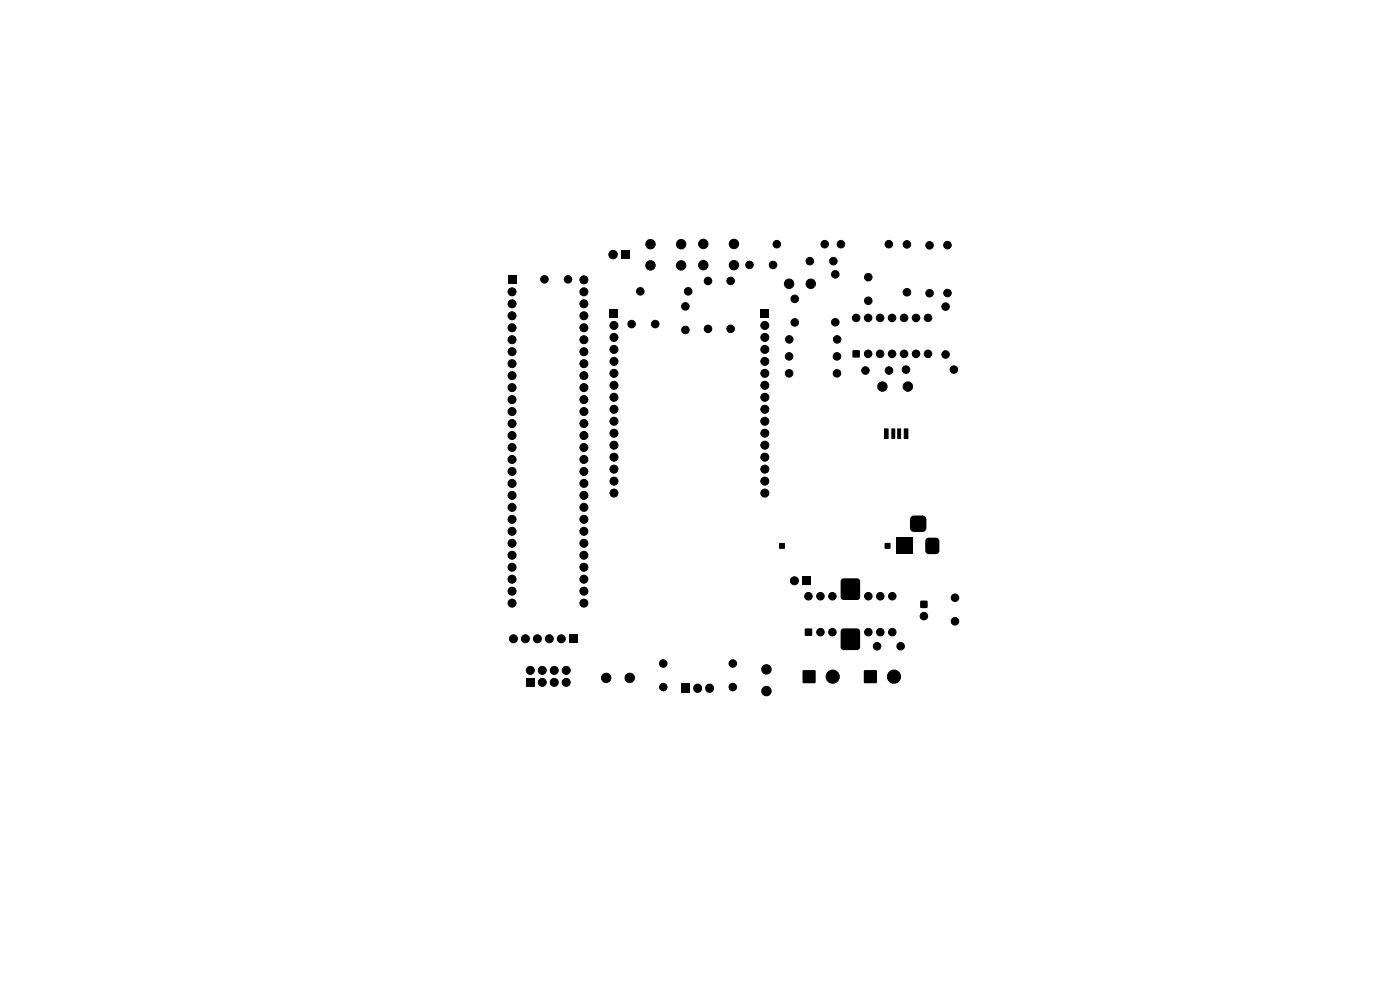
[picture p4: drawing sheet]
<svg xmlns="http://www.w3.org/2000/svg" width="297mm" height="210mm" viewBox="0 0 297 210" stroke-linecap="round" stroke-linejoin="round" font-family="sans-serif">
<g fill="#000">
<path d="M131.7 53.1h1.8v1.8h-1.8zM107.8 58.5h1.7v1.7h-1.7zM129.4 65.7h1.7v1.7h-1.7zM161.4 65.7h1.7v1.7h-1.7zM180.9 74.3h1.5v1.5h-1.5zM187.6 90.9l.9 .1-.1 2.1-.9-.1zM189.1 90.9h.8l-.1 2.2h-.7zM190.4 90.9h.8l-.1 2.2h-.8zM191.8 90.9l.9 .1-.1 2.1-.9-.1zM165.3 115.2h1.2v1.2h-1.2zM187.7 115.2h1.2v1.2h-1.2zM190 114.1h3.5v3.5h-3.5z"/>
<path d="M193.3 109.6l.5-.2h1.9a.88 .88 0 0 1 .8 .8v1.8a.88 .88 0 0 1-.8 .9h-1.8a.88 .88 0 0 1-.9-.9v-1.9zM196.6 114.2l.4-.1h1.5l.6 .2 .2 .5v2l-.3 .6-.5 .2h-1.5l-.5-.3-.2-.5v-2zM120.8 134.7h1.7v1.7h-1.7zM170.2 122.4h1.7v1.7h-1.7zM170.8 133.4h1.4v1.4h-1.4zM178.5 133.6l.5-.3h2.8l.5 .3 .2 .3v3.4l-.3 .5-.4 .1h-2.8l-.5-.3-.2-.3v-3.4zM178.5 122.9l.5-.2h2.8l.5 .2 .2 .4v3.3l-.3 .5-.4 .2h-2.8l-.5-.3-.2-.4v-3.3zM195.3 127.5h1.4v1.4h-1.4zM111.6 143.9h1.7v1.7h-1.7zM144.5 145h1.9v2h-1.9zM170.3 142.2h2.7v2.7h-2.7zM183.3 142.2h2.7v2.7h-2.7z"/>
</g>
<g fill="#000" stroke="#000" stroke-width=".21">
<circle cx="115.5" cy="59.2" r=".8"/>
<circle cx="120.5" cy="59.2" r=".8"/>
<circle cx="123.9" cy="59.4" r=".85"/>
<circle cx="130.1" cy="54" r=".9"/>
<circle cx="138" cy="51.8" r="1"/>
<circle cx="138" cy="56.3" r="1"/>
<circle cx="144.5" cy="51.8" r="1"/>
<circle cx="144.5" cy="56.3" r="1"/>
<circle cx="149.2" cy="56.2" r="1"/>
<circle cx="149.2" cy="51.7" r="1"/>
<circle cx="150.2" cy="59.6" r=".8"/>
<circle cx="155" cy="59.6" r=".8"/>
<circle cx="155.7" cy="56.2" r="1"/>
<circle cx="155.7" cy="51.7" r="1"/>
<circle cx="159" cy="56.2" r=".8"/>
<circle cx="164" cy="56.2" r=".8"/>
<circle cx="164.8" cy="51.8" r=".8"/>
<circle cx="171.8" cy="55.4" r=".8"/>
<circle cx="175" cy="51.8" r=".8"/>
<circle cx="176.8" cy="55.4" r=".8"/>
<circle cx="177.2" cy="58.2" r=".8"/>
<circle cx="178.4" cy="51.8" r=".8"/>
<circle cx="184.2" cy="58.8" r=".8"/>
<circle cx="188.6" cy="51.8" r=".8"/>
<circle cx="192.4" cy="51.8" r=".8"/>
<circle cx="197.2" cy="52" r=".8"/>
<circle cx="201" cy="52" r=".8"/>
<circle cx="108.6" cy="72.1" r=".85"/>
<circle cx="108.6" cy="69.5" r=".85"/>
<circle cx="108.6" cy="64.4" r=".85"/>
<circle cx="108.6" cy="77.1" r=".85"/>
<circle cx="108.6" cy="79.7" r=".85"/>
<circle cx="108.6" cy="67" r=".85"/>
<circle cx="108.6" cy="61.9" r=".85"/>
<circle cx="108.6" cy="74.6" r=".85"/>
<circle cx="123.9" cy="79.7" r=".85"/>
<circle cx="123.9" cy="77.1" r=".85"/>
<circle cx="123.9" cy="69.5" r=".85"/>
<circle cx="123.9" cy="67" r=".85"/>
<circle cx="123.9" cy="74.6" r=".85"/>
<circle cx="123.9" cy="64.4" r=".85"/>
<circle cx="123.9" cy="72.1" r=".85"/>
<circle cx="123.9" cy="61.9" r=".85"/>
<circle cx="130.2" cy="69" r=".85"/>
<circle cx="130.2" cy="71.6" r=".85"/>
<circle cx="130.2" cy="79.2" r=".85"/>
<circle cx="130.2" cy="74.1" r=".85"/>
<circle cx="130.2" cy="76.7" r=".85"/>
<circle cx="134" cy="68.7" r=".8"/>
<circle cx="135.8" cy="61.8" r=".8"/>
<circle cx="139" cy="68.7" r=".8"/>
<circle cx="145.4" cy="65" r=".8"/>
<circle cx="145.4" cy="70" r=".8"/>
<circle cx="146" cy="61.8" r=".8"/>
<circle cx="150.2" cy="69.8" r=".8"/>
<circle cx="155" cy="69.8" r=".8"/>
<circle cx="162.2" cy="74.1" r=".85"/>
<circle cx="162.2" cy="71.6" r=".85"/>
<circle cx="162.2" cy="69" r=".85"/>
<circle cx="162.2" cy="76.7" r=".85"/>
<circle cx="162.2" cy="79.2" r=".85"/>
<circle cx="167.4" cy="60.2" r="1"/>
<circle cx="167.4" cy="75.6" r=".8"/>
<circle cx="167.4" cy="79.2" r=".8"/>
<circle cx="167.4" cy="72" r=".8"/>
<circle cx="168.6" cy="63.4" r=".8"/>
<circle cx="168.6" cy="68.4" r=".8"/>
<circle cx="172" cy="60.2" r="1"/>
<circle cx="177.2" cy="68.4" r=".8"/>
<circle cx="177.6" cy="75.6" r=".8"/>
<circle cx="177.6" cy="79.2" r=".8"/>
<circle cx="177.6" cy="72" r=".8"/>
<circle cx="181.6" cy="67.4" r=".8"/>
<circle cx="183.6" cy="78.6" r=".8"/>
<circle cx="184.2" cy="67.4" r=".8"/>
<circle cx="184.2" cy="75.1" r=".8"/>
<circle cx="184.2" cy="63.8" r=".8"/>
<circle cx="186.7" cy="67.4" r=".8"/>
<circle cx="186.7" cy="75.1" r=".8"/>
<circle cx="188.6" cy="78.6" r=".8"/>
<circle cx="189.2" cy="75.1" r=".8"/>
<circle cx="189.2" cy="67.4" r=".8"/>
<circle cx="191.8" cy="75.1" r=".8"/>
<circle cx="191.8" cy="67.4" r=".8"/>
<circle cx="192.2" cy="78.4" r=".8"/>
<circle cx="192.4" cy="62" r=".8"/>
<circle cx="194.3" cy="67.4" r=".8"/>
<circle cx="194.3" cy="75.1" r=".8"/>
<circle cx="196.9" cy="75.1" r=".8"/>
<circle cx="196.9" cy="67.4" r=".8"/>
<circle cx="197.2" cy="62.2" r=".8"/>
<circle cx="200.6" cy="75.2" r=".8"/>
<circle cx="200.6" cy="65" r=".8"/>
<circle cx="201" cy="62.2" r=".8"/>
<circle cx="202.4" cy="78.4" r=".8"/>
<circle cx="108.6" cy="87.3" r=".85"/>
<circle cx="108.6" cy="89.8" r=".85"/>
<circle cx="108.6" cy="82.2" r=".85"/>
<circle cx="108.6" cy="84.8" r=".85"/>
<circle cx="108.6" cy="94.9" r=".85"/>
<circle cx="108.6" cy="97.5" r=".85"/>
<circle cx="108.6" cy="92.4" r=".85"/>
<circle cx="123.9" cy="89.8" r=".85"/>
<circle cx="123.9" cy="97.5" r=".85"/>
<circle cx="123.9" cy="94.9" r=".85"/>
<circle cx="123.9" cy="84.8" r=".85"/>
<circle cx="123.9" cy="82.2" r=".85"/>
<circle cx="123.9" cy="92.4" r=".85"/>
<circle cx="123.9" cy="87.3" r=".85"/>
<circle cx="130.2" cy="84.3" r=".85"/>
<circle cx="130.2" cy="86.8" r=".85"/>
<circle cx="130.2" cy="97" r=".85"/>
<circle cx="130.2" cy="91.9" r=".85"/>
<circle cx="130.2" cy="81.7" r=".85"/>
<circle cx="130.2" cy="89.4" r=".85"/>
<circle cx="130.2" cy="99.5" r=".85"/>
<circle cx="130.2" cy="94.4" r=".85"/>
<circle cx="162.2" cy="89.4" r=".85"/>
<circle cx="162.2" cy="81.7" r=".85"/>
<circle cx="162.2" cy="84.3" r=".85"/>
<circle cx="162.2" cy="97" r=".85"/>
<circle cx="162.2" cy="94.4" r=".85"/>
<circle cx="162.2" cy="99.5" r=".85"/>
<circle cx="162.2" cy="86.8" r=".85"/>
<circle cx="162.2" cy="91.9" r=".85"/>
<circle cx="187.2" cy="82" r="1"/>
<circle cx="192.6" cy="82" r="1"/>
<circle cx="108.6" cy="105.1" r=".85"/>
<circle cx="108.6" cy="117.8" r=".85"/>
<circle cx="108.6" cy="102.5" r=".85"/>
<circle cx="108.6" cy="107.6" r=".85"/>
<circle cx="108.6" cy="110.2" r=".85"/>
<circle cx="108.6" cy="115.2" r=".85"/>
<circle cx="108.6" cy="100" r=".85"/>
<circle cx="108.6" cy="112.7" r=".85"/>
<circle cx="123.9" cy="105.1" r=".85"/>
<circle cx="123.9" cy="102.5" r=".85"/>
<circle cx="123.9" cy="115.2" r=".85"/>
<circle cx="123.9" cy="117.8" r=".85"/>
<circle cx="123.9" cy="112.7" r=".85"/>
<circle cx="123.9" cy="110.2" r=".85"/>
<circle cx="123.9" cy="107.6" r=".85"/>
<circle cx="123.9" cy="100" r=".85"/>
<circle cx="130.2" cy="102.1" r=".85"/>
<circle cx="130.2" cy="104.6" r=".85"/>
<circle cx="162.2" cy="104.6" r=".85"/>
<circle cx="162.2" cy="102.1" r=".85"/>
<circle cx="108.6" cy="127.9" r=".85"/>
<circle cx="108.6" cy="122.9" r=".85"/>
<circle cx="108.6" cy="120.3" r=".85"/>
<circle cx="108.6" cy="125.4" r=".85"/>
<circle cx="108.9" cy="135.5" r=".85"/>
<circle cx="111.5" cy="135.5" r=".85"/>
<circle cx="114" cy="135.5" r=".85"/>
<circle cx="116.5" cy="135.5" r=".85"/>
<circle cx="119.1" cy="135.5" r=".85"/>
<circle cx="123.9" cy="127.9" r=".85"/>
<circle cx="123.9" cy="120.3" r=".85"/>
<circle cx="123.9" cy="122.9" r=".85"/>
<circle cx="123.9" cy="125.4" r=".85"/>
<circle cx="168.5" cy="123.2" r=".85"/>
<circle cx="171.5" cy="126.5" r=".8"/>
<circle cx="174.1" cy="134.1" r=".8"/>
<circle cx="174.1" cy="126.5" r=".8"/>
<circle cx="176.6" cy="126.5" r=".8"/>
<circle cx="176.6" cy="134.1" r=".8"/>
<circle cx="184.2" cy="134.1" r=".8"/>
<circle cx="184.2" cy="126.5" r=".8"/>
<circle cx="186.1" cy="137.1" r=".8"/>
<circle cx="186.8" cy="126.5" r=".8"/>
<circle cx="186.8" cy="134.1" r=".8"/>
<circle cx="189.3" cy="134.1" r=".8"/>
<circle cx="189.3" cy="126.5" r=".8"/>
<circle cx="191.1" cy="137.1" r=".8"/>
<circle cx="196" cy="130.7" r=".8"/>
<circle cx="202.6" cy="131.8" r=".8"/>
<circle cx="202.6" cy="126.8" r=".8"/>
<circle cx="112.5" cy="142.2" r=".85"/>
<circle cx="115" cy="142.2" r=".85"/>
<circle cx="115" cy="144.7" r=".85"/>
<circle cx="117.6" cy="142.2" r=".85"/>
<circle cx="117.6" cy="144.7" r=".85"/>
<circle cx="120.1" cy="142.2" r=".85"/>
<circle cx="120.1" cy="144.7" r=".85"/>
<circle cx="128.6" cy="143.8" r="1"/>
<circle cx="133.6" cy="143.8" r="1"/>
<circle cx="140.7" cy="140.7" r=".8"/>
<circle cx="140.7" cy="145.7" r=".8"/>
<circle cx="155.5" cy="140.7" r=".8"/>
<circle cx="155.5" cy="145.7" r=".8"/>
<circle cx="162.6" cy="142" r="1"/>
<circle cx="162.6" cy="146.6" r="1"/>
<circle cx="176.7" cy="143.5" r="1.4"/>
<circle cx="189.7" cy="143.5" r="1.4"/>
</g>
<path d="M148 146h.1M150.5 146h.1" fill="none" stroke="#000" stroke-width="1.9"/>
</svg>
